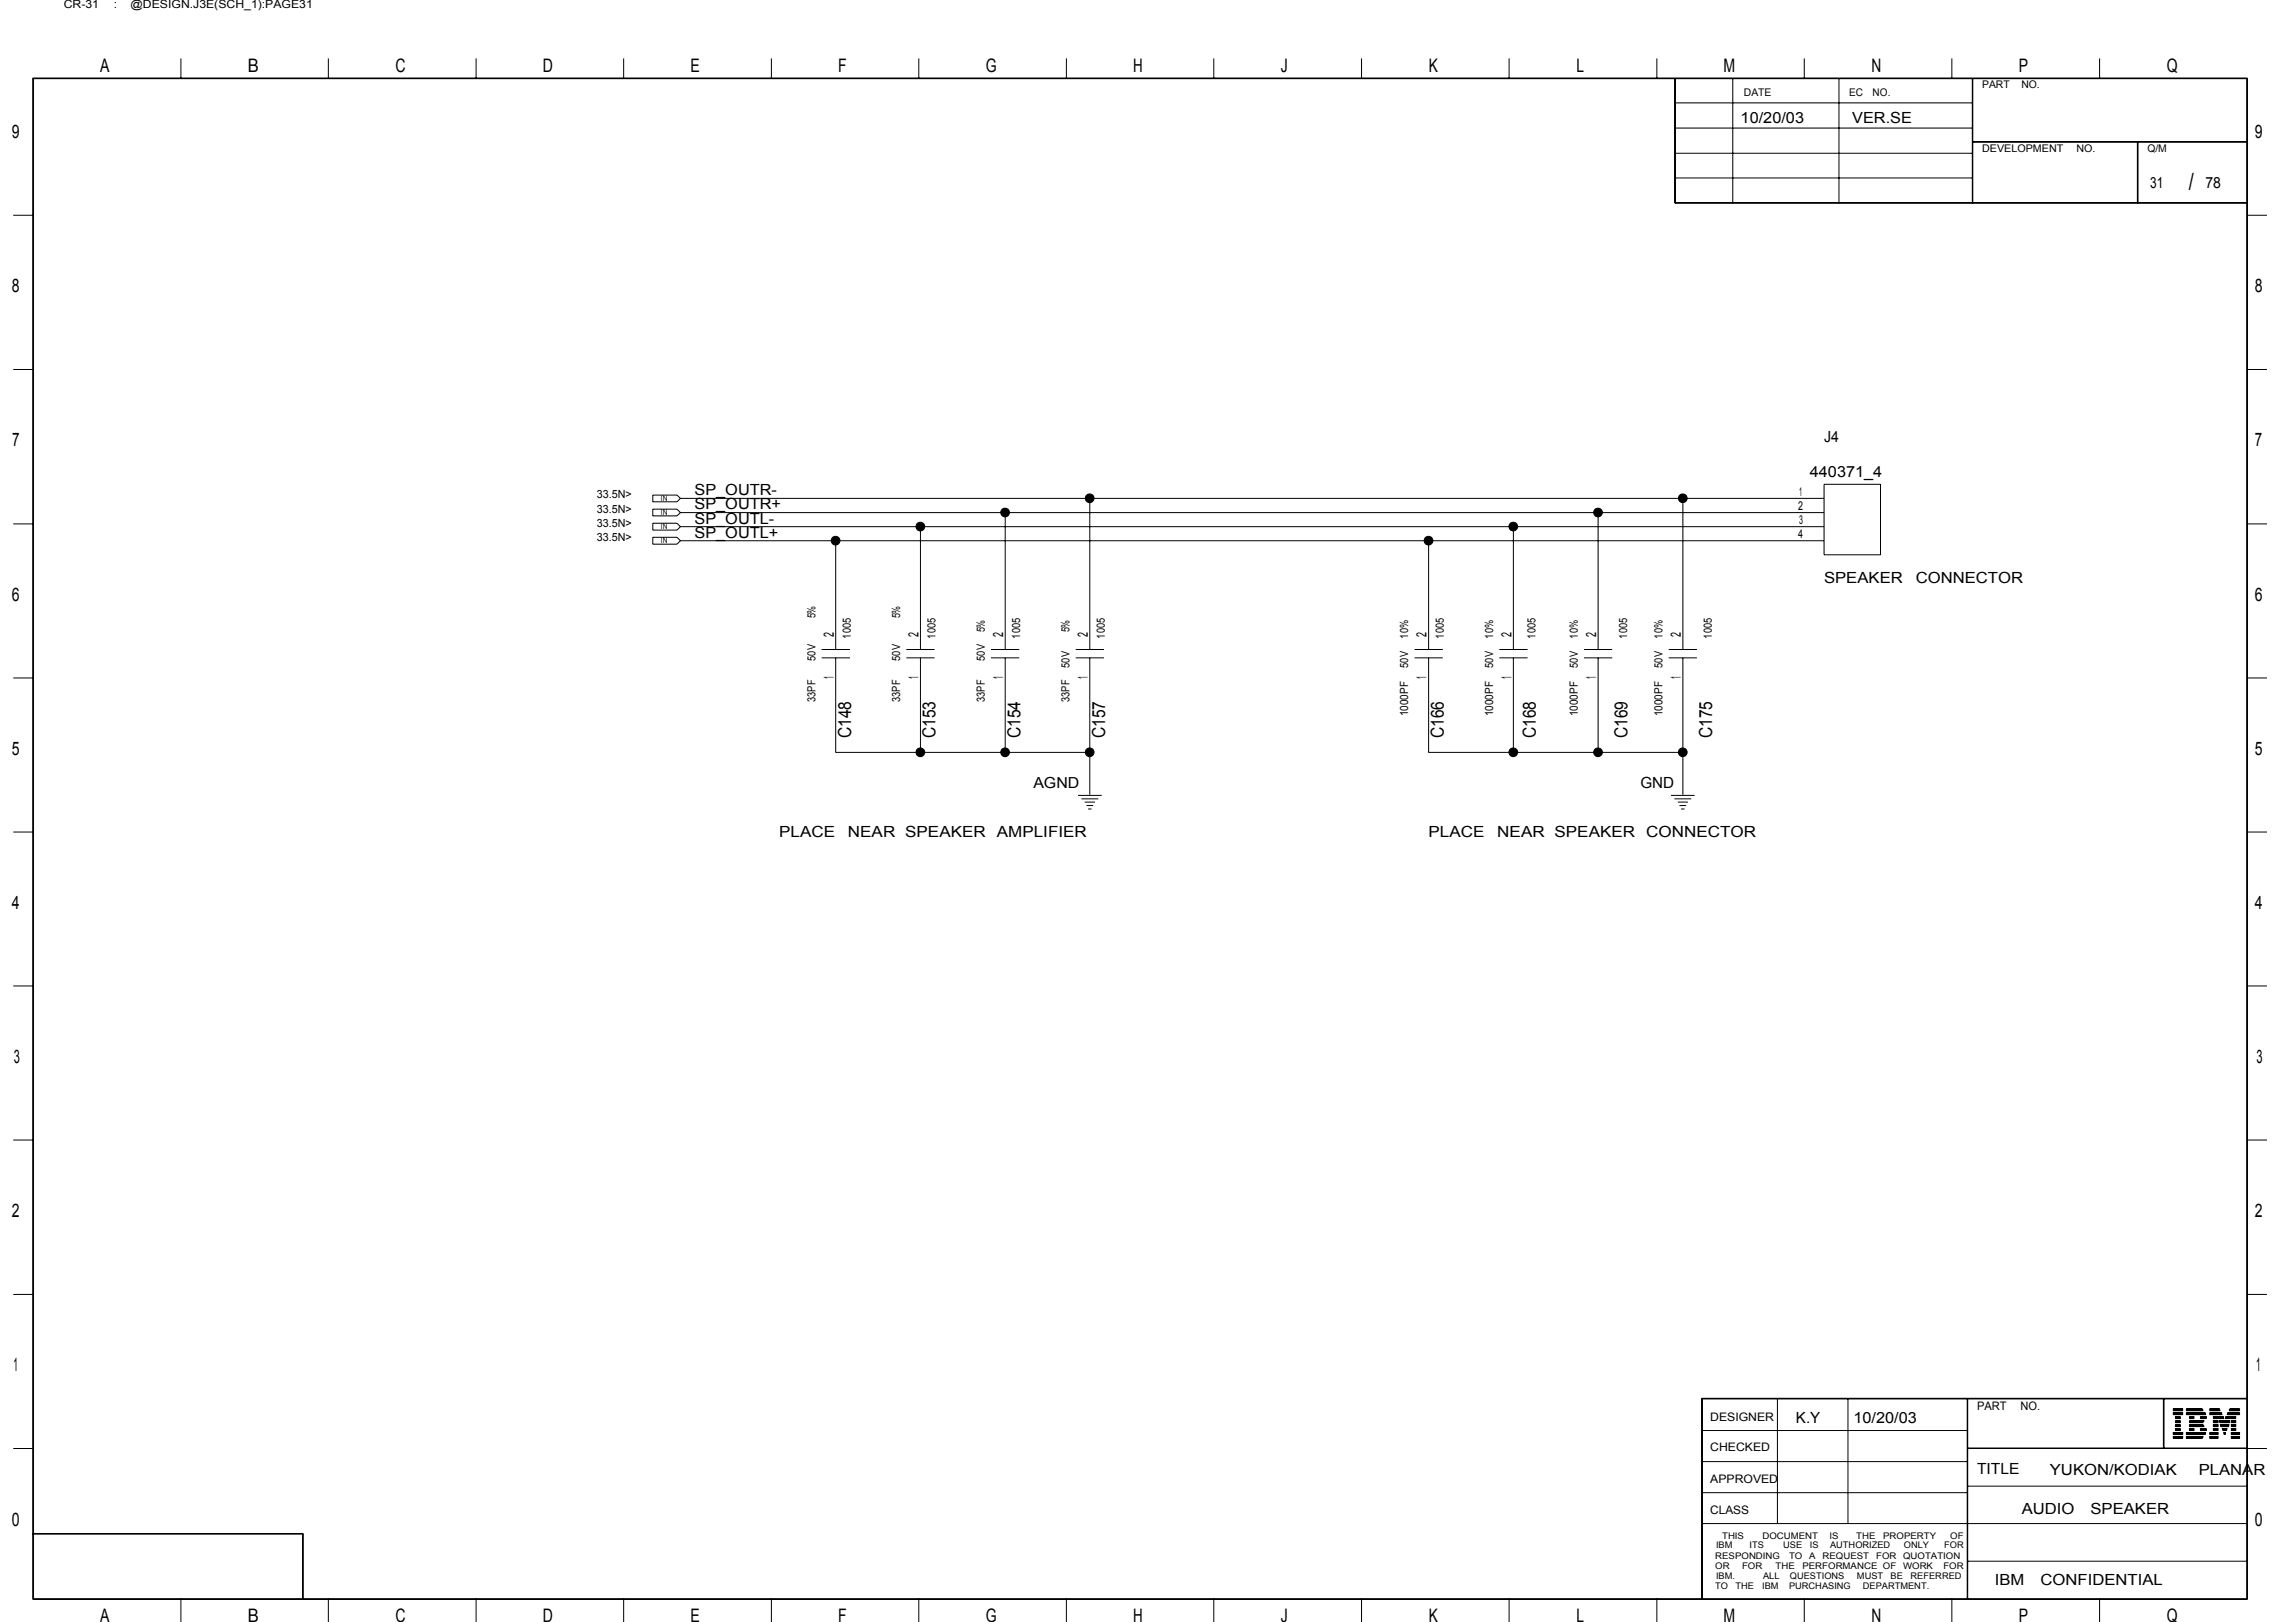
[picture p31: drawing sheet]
<svg xmlns="http://www.w3.org/2000/svg" width="297mm" height="210mm" viewBox="0 0 297 210" stroke-linecap="round" stroke-linejoin="round" font-family="sans-serif">
<defs><g id="words">
<text font-size="3.1" x="283.2" y="24.6">/</text>
<g font-size="2.4">
<text x="13" y="9.4">A</text>
<text x="32" y="9.4">B</text>
<text x="51.2" y="9.4">C</text>
<text x="70.2" y="9.4">D</text>
<text x="89.3" y="9.4">E</text>
<text x="108.4" y="9.4">F</text>
<text x="127.5" y="9.4">G</text>
<text x="146.6" y="9.4">H</text>
<text x="165.7" y="9.4">J</text>
<text x="184.8" y="9.4">K</text>
<text x="203.9" y="9.4">L</text>
<text x="223" y="9.4">M</text>
<text x="242.1" y="9.4">N</text>
<text x="261.2" y="9.4">P</text>
<text x="280.3" y="9.4">Q</text>
<text x="1.5" y="17.9">9</text>
<text x="291.7" y="17.9">9</text>
<text x="1.5" y="37.8">8</text>
<text x="291.7" y="37.8">8</text>
<text x="1.6" y="57.8">7</text>
<text x="291.7" y="57.8">7</text>
<text x="1.5" y="77.7">6</text>
<text x="291.7" y="77.7">6</text>
<text x="1.5" y="97.7">5</text>
<text x="291.7" y="97.7">5</text>
<text x="1.5" y="117.6">4</text>
<text x="291.7" y="117.6">4</text>
<text x="1.8" y="137.5">3</text>
<text x="291.9" y="137.5">3</text>
<text x="1.5" y="157.5">2</text>
<text x="291.7" y="157.5">2</text>
<text x="1.8" y="177.5">1</text>
<text x="291.9" y="177.5">1</text>
<text x="1.5" y="197.4">0</text>
<text x="291.7" y="197.4">0</text>
<text x="13" y="209.9">A</text>
<text x="32" y="209.9">B</text>
<text x="51.2" y="209.9">C</text>
<text x="70.2" y="209.9">D</text>
<text x="89.3" y="209.9">E</text>
<text x="108.4" y="209.9">F</text>
<text x="127.5" y="209.9">G</text>
<text x="146.6" y="209.9">H</text>
<text x="165.7" y="209.9">J</text>
<text x="184.8" y="209.9">K</text>
<text x="203.9" y="209.9">L</text>
<text x="223" y="209.9">M</text>
<text x="242.1" y="209.9">N</text>
<text x="261.2" y="209.9">P</text>
<text x="280.3" y="209.9">Q</text>
</g>
<g font-size="2.3">
<text x="110.1" y="95.5" transform="rotate(-90 110.1 95.5)">C148</text>
<text x="121" y="95.5" transform="rotate(-90 121 95.5)">C153</text>
<text x="132" y="95.5" transform="rotate(-90 132 95.5)">C154</text>
<text x="143" y="95.5" transform="rotate(-90 143 95.5)">C157</text>
<text x="186.8" y="95.5" transform="rotate(-90 186.8 95.5)">C166</text>
<text x="198.7" y="95.5" transform="rotate(-90 198.7 95.5)">C168</text>
<text x="210.6" y="95.5" transform="rotate(-90 210.6 95.5)">C169</text>
<text x="221.5" y="95.5" transform="rotate(-90 221.5 95.5)">C175</text>
</g>
<g font-size="2">
<text x="225.2" y="15.9">10/20/03</text>
<text x="239.6" y="15.9">VER.SE</text>
<text x="278.2" y="24.3">31</text>
<text x="285.3" y="24.3">78</text>
<text x="236" y="57.2">J4</text>
<text x="89.8" y="64.1">SP_OUTR-</text>
<text x="89.8" y="65.9">SP_OUTR+</text>
<text x="234.1" y="61.7">440371_4</text>
<text x="89.8" y="69.6">SP_OUTL+</text>
<text x="89.8" y="67.8">SP_OUTL-</text>
<text x="236" y="75.4">SPEAKER</text>
<text x="247.8" y="75.4">CONNECTOR</text>
<text x="133.7" y="101.9">AGND</text>
<text x="212.2" y="101.9">GND</text>
<text x="100.8" y="108.3">PLACE</text>
<text x="109.7" y="108.3">NEAR SPEAKER</text>
<text x="129" y="108.3">AMPLIFIER</text>
<text x="184.8" y="108.3">PLACE</text>
<text x="193.7" y="108.3">NEAR SPEAKER</text>
<text x="213" y="108.3">CONNECTOR</text>
<text x="232.3" y="184.1">K.Y</text>
<text x="239.8" y="184.1">10/20/03</text>
<text x="255.8" y="190.8">TITLE</text>
<text x="265.2" y="190.9">YUKON/KODIAK</text>
<text x="284.5" y="190.9">PLANAR</text>
<text x="261.6" y="196">AUDIO</text>
<text x="270.4" y="196">SPEAKER</text>
<text x="258.1" y="205.1">IBM</text>
<text x="264" y="205.1">CONFIDENTIAL</text>
</g>
<g font-size="1.8">
<text x="107.9" y="82.4" transform="rotate(-90 107.9 82.4)">2</text>
<text x="118.8" y="82.4" transform="rotate(-90 118.8 82.4)">2</text>
<text x="129.8" y="82.4" transform="rotate(-90 129.8 82.4)">2</text>
<text x="140.7" y="82.4" transform="rotate(-90 140.7 82.4)">2</text>
<text x="184.6" y="82.4" transform="rotate(-90 184.6 82.4)">2</text>
<text x="195.5" y="82.4" transform="rotate(-90 195.5 82.4)">2</text>
<text x="206.5" y="82.4" transform="rotate(-90 206.5 82.4)">2</text>
<text x="217.4" y="82.4" transform="rotate(-90 217.4 82.4)">2</text>
<text x="107.9" y="87.8" transform="rotate(-90 107.9 87.8)">1</text>
<text x="118.8" y="87.8" transform="rotate(-90 118.8 87.8)">1</text>
<text x="129.8" y="87.8" transform="rotate(-90 129.8 87.8)">1</text>
<text x="140.7" y="87.8" transform="rotate(-90 140.7 87.8)">1</text>
<text x="184.6" y="87.8" transform="rotate(-90 184.6 87.8)">1</text>
<text x="195.5" y="87.8" transform="rotate(-90 195.5 87.8)">1</text>
<text x="206.5" y="87.8" transform="rotate(-90 206.5 87.8)">1</text>
<text x="217.4" y="87.8" transform="rotate(-90 217.4 87.8)">1</text>
</g>
<g font-size="1.6">
<text x="232.6" y="66">2</text>
<text x="232.7" y="64.1">1</text>
<text x="232.6" y="69.6">4</text>
<text x="232.8" y="67.8">3</text>
</g>
<g font-size="1.5">
<text x="8.3" y="1">CR-31</text>
<text x="14.7" y="1">:</text>
<text x="16.9" y="1">@DESIGN.J3E(SCH_1):PAGE31</text>
<text x="77.2" y="64.5">33.5N&gt;</text>
<text x="77.2" y="66.3">33.5N&gt;</text>
<text x="77.2" y="70">33.5N&gt;</text>
<text x="77.2" y="68.2">33.5N&gt;</text>
<text x="105.5" y="80" transform="rotate(-90 105.5 80)">5%</text>
<text x="110.1" y="82.7" transform="rotate(-90 110.1 82.7)">1005</text>
<text x="116.5" y="80" transform="rotate(-90 116.5 80)">5%</text>
<text x="121" y="82.7" transform="rotate(-90 121 82.7)">1005</text>
<text x="127.4" y="81.9" transform="rotate(-90 127.4 81.9)">5%</text>
<text x="132" y="82.7" transform="rotate(-90 132 82.7)">1005</text>
<text x="138.4" y="81.9" transform="rotate(-90 138.4 81.9)">5%</text>
<text x="142.9" y="82.7" transform="rotate(-90 142.9 82.7)">1005</text>
<text x="182.2" y="82.7" transform="rotate(-90 182.2 82.7)">10%</text>
<text x="186.8" y="82.7" transform="rotate(-90 186.8 82.7)">1005</text>
<text x="193.2" y="82.7" transform="rotate(-90 193.2 82.7)">10%</text>
<text x="198.6" y="82.7" transform="rotate(-90 198.6 82.7)">1005</text>
<text x="204.1" y="82.7" transform="rotate(-90 204.1 82.7)">10%</text>
<text x="210.5" y="82.7" transform="rotate(-90 210.5 82.7)">1005</text>
<text x="215.1" y="82.7" transform="rotate(-90 215.1 82.7)">10%</text>
<text x="221.5" y="82.7" transform="rotate(-90 221.5 82.7)">1005</text>
<text x="105.5" y="85.5" transform="rotate(-90 105.5 85.5)">50V</text>
<text x="116.5" y="85.5" transform="rotate(-90 116.5 85.5)">50V</text>
<text x="127.4" y="85.5" transform="rotate(-90 127.4 85.5)">50V</text>
<text x="138.4" y="86.4" transform="rotate(-90 138.4 86.4)">50V</text>
<text x="182.2" y="86.4" transform="rotate(-90 182.2 86.4)">50V</text>
<text x="193.2" y="86.4" transform="rotate(-90 193.2 86.4)">50V</text>
<text x="204.1" y="86.4" transform="rotate(-90 204.1 86.4)">50V</text>
<text x="215.1" y="86.4" transform="rotate(-90 215.1 86.4)">50V</text>
<text x="105.5" y="90.8" transform="rotate(-90 105.5 90.8)">33PF</text>
<text x="116.5" y="90.8" transform="rotate(-90 116.5 90.8)">33PF</text>
<text x="127.4" y="90.8" transform="rotate(-90 127.4 90.8)">33PF</text>
<text x="138.4" y="90.8" transform="rotate(-90 138.4 90.8)">33PF</text>
<text x="182.2" y="92.7" transform="rotate(-90 182.2 92.7)">1000PF</text>
<text x="193.2" y="92.7" transform="rotate(-90 193.2 92.7)">1000PF</text>
<text x="204.1" y="92.7" transform="rotate(-90 204.1 92.7)">1000PF</text>
<text x="215.1" y="92.7" transform="rotate(-90 215.1 92.7)">1000PF</text>
<text x="221.3" y="183.8">DESIGNER</text>
<text x="255.8" y="182.5">PART</text>
<text x="261.4" y="182.5">NO.</text>
<text x="221.3" y="191.9">APPROVED</text>
<text x="221.3" y="187.8">CHECKED</text>
<text x="221.3" y="195.9">CLASS</text>
</g>
<g font-size="1.4">
<text x="256.4" y="11.4">PART</text>
<text x="261.5" y="11.4">NO.</text>
<text x="225.6" y="12.4">DATE</text>
<text x="239.2" y="12.4">EC</text>
<text x="242.3" y="12.4">NO.</text>
<text x="256.4" y="19.7">DEVELOPMENT</text>
<text x="268.6" y="19.7">NO.</text>
<text x="277.8" y="19.7">Q/M</text>
</g>
<g font-size="1.2">
<text x="221.9" y="203">OR</text>
<text x="221.9" y="201.7">RESPONDING</text>
<text x="222" y="200.4">IBM</text>
<text x="222.8" y="199.1">THIS</text>
<text x="225.4" y="203">FOR</text>
<text x="226.4" y="200.4">ITS</text>
<text x="228" y="199.1">DOCUMENT</text>
<text x="229.7" y="203">THE</text>
<text x="230.7" y="200.4">USE</text>
<text x="231.5" y="201.7">TO</text>
<text x="233.2" y="203">PERFORMANCE OF</text>
<text x="234.1" y="201.7">A</text>
<text x="234.2" y="200.4">IS</text>
<text x="235.8" y="201.7">REQUEST</text>
<text x="236.7" y="199.1">IS</text>
<text x="236.8" y="200.4">AUTHORIZED</text>
<text x="240.2" y="199.1">THE</text>
<text x="242.7" y="201.7">FOR</text>
<text x="243.6" y="199.1">PROPERTY</text>
<text x="246.2" y="203">WORK</text>
<text x="246.2" y="201.7">QUOTATION</text>
<text x="246.3" y="200.4">ONLY</text>
<text x="251.4" y="203">FOR</text>
<text x="251.5" y="200.4">FOR</text>
<text x="252.3" y="199.1">OF</text>
<text x="221.9" y="205.6">TO</text>
<text x="222" y="204.3">IBM.</text>
<text x="224.5" y="205.6">THE</text>
<text x="228" y="205.6">IBM</text>
<text x="228.1" y="204.3">ALL</text>
<text x="231.5" y="205.6">PURCHASING</text>
<text x="231.6" y="204.3">QUESTIONS</text>
<text x="240.2" y="204.3">MUST</text>
<text x="241" y="205.6">DEPARTMENT.</text>
<text x="244.6" y="204.3">BE</text>
<text x="247.2" y="204.3">REFERRED</text>
</g>
<g font-size="1">
<text x="85.5" y="64.8">IN</text>
<text x="85.5" y="70.3">IN</text>
<text x="85.5" y="68.4">IN</text>
<text x="85.5" y="66.6">IN</text>
</g>
</g></defs>
<g fill="none" stroke="#000" stroke-width=".13">
<path d="M4.2 10.1h286.6v196.9h-286.6zM4.3 10.2h286.4v196.7h-286.4zM23.4 7.6v2.5M42.5 7.6v2.5M61.6 7.6v2.5M80.7 7.6v2.5M99.8 7.6v2.5M118.9 7.6v2.5M138 7.6v2.5M157 7.6v2.5M176.1 7.6v2.5M195.2 7.6v2.5"/>
<path d="M214.4 7.6v2.5M216.7 10.1v16.2h74.1M216.7 19.8h38.5M216.7 16.6h38.5M216.7 13.3h38.5M216.7 10.1v16.2M224.2 10.1v16.2M233.4 7.6v2.5M237.9 10.1v16.2M252.5 7.6v2.5M255.2 10.1v16.2M255.2 18.4h35.6"/>
<path d="M255.2 18.3h35.6M271.6 7.6v2.5M276.5 18.4v7.9M276.6 18.4v7.9M1.7 27.9h2.5M216.7 26.2h74.1M216.7 23h38.5M290.8 27.9h2.5M1.7 47.8h2.5M290.8 47.8h2.5M1.7 67.8h2.5M84.5 65.9h3.1l.4 .4-.4 .5h-3.1z"/>
<path d="M84.5 64.1h3.1l.4 .4-.4 .4h-3.1zM84.5 67.7h3.1l.4 .5-.4 .4h-3.1zM84.5 69.5h3.1l.4 .5-.4 .4h-3.1zM88 64.5h148M88 66.3h148M88 68.2h148M88 70h148M108.1 70v14.1M119.1 68.2v15.9M130 66.3v17.8M141 64.5v19.6M184.8 70v14.1"/>
<path d="M195.8 68.2v15.9M206.8 66.3v17.8M217.7 64.5v19.6M236 62.7h7.3v9.1h-7.3zM290.8 67.8h2.5M1.7 87.7h2.5M106.3 85.1h3.7M106.3 84.1h3.7M108.1 85.1v12.3h32.9M117.3 85.1h3.6M117.3 84.1h3.6M119.1 85.1v12.3"/>
<path d="M128.2 85.1h3.7M128.2 84.1h3.7M130 85.1v12.3M139.2 85.1h3.6M139.2 84.1h3.6M141 85.1v17.7M183 85.1h3.7M183 84.1h3.7M184.8 85.1v12.3h32.9M194 85.1h3.6M194 84.1h3.6M195.8 85.1v12.3"/>
<path d="M204.9 85.1h3.7M204.9 84.1h3.7M206.8 85.1v12.3M215.9 85.1h3.6M215.9 84.1h3.6M217.7 85.1v17.7M290.8 87.7h2.5M1.7 107.7h2.5M139.5 102.9h3M139.9 103.4h2.2M140.3 103.8h1.4M140.6 104.2h.8"/>
<path d="M140.8 104.7h.4M216.2 102.9h3M216.6 103.4h2.2M217.1 103.8h1.3M217.3 104.2h.8M217.5 104.7h.4M290.8 107.7h2.5M1.7 127.6h2.5M290.8 127.6h2.5M1.7 147.5h2.5M290.8 147.5h2.5M1.7 167.5h2.5"/>
<path d="M290.8 167.5h2.5M1.7 187.5h2.5M4.2 198.5h35v8.4M4.2 198.5h35M39.2 198.5v8.4M220.2 185.1h34.3M220.2 181h70.6M220.2 197.2h70.6M220.2 193.2h34.3M220.2 189.1h34.3M220.2 181v25.9M230 181v16.2"/>
<path d="M239.1 181v16.2M254.5 181v25.9M254.5 192.3h36.3M254.5 187.4h36.3M254.5 187.5h38.8M254.6 181v25.9M279.9 181v6.5M280 181v6.5M281.1 182.3l1.3 .1zM281.1 182.4l1.3 .1zM281.1 182.5l1.3 .1zM281.1 182.8l1.3 .1z"/>
<path d="M281.1 182.9l1.3 .1zM281.1 183l1.3 .1zM281.1 185.4h1.3zM281.1 185.5h1.3v.1h-1.3zM281.1 185.9h1.3v.1h-1.3zM281.1 186.1h.1M281.1 185.6h1.3M281.1 186.1h1.3M281.1 186h1.3M281.4 183.3l.7 .1zM281.4 183.5h.7zM281.4 183.6h.7z"/>
<path d="M281.4 183.9h.7zM281.4 184.1h.7zM281.4 184.4h.7zM281.4 184.5h.7zM281.4 184.6h.7zM281.4 184.9h.7zM281.4 185h.7zM281.4 185.1h.7zM281.4 184h.1M281.4 184h.7M282.1 184h.1M282.4 186.1h.1"/>
<path d="M282.8 182.3l2.1 .1zM282.8 182.4l2.2 .1zM282.8 182.5l2.2 .1zM282.8 182.8l2.5 .1zM282.8 182.9l2.5 .1zM282.8 183l2.6 .1zM282.8 185.4h2.6zM282.8 185.6h2.5v-.1h-2.5v.1h2.5h-2.5M282.8 186h2.2v-.1h-2.2v.1h2.2h-2.2M282.8 186.1h.1M282.8 186.1h2.1M283.2 184.1h1.8z"/>
<path d="M283.2 184.4h1.8zM283.2 183.9h2zM283.2 184.6h2zM283.2 183.3l.7 .1zM283.2 183.5h.7zM283.2 183.6h.7zM283.2 184h.1M283.2 184.5h1.9zM283.2 184.9h.7zM283.2 185h.7zM283.2 185.1h.7zM283.2 184h1.9"/>
<path d="M284.7 183.3l.8 .1zM284.7 183.5h.8zM284.7 185h.8zM284.7 185.1h.8zM284.7 183.6h.7zM284.7 184.9h.7zM284.9 186.1h.1M285.1 184h.1M285.9 185.4h1.1zM285.9 185.5h1.1v.1h-1.1zM285.9 185.9h1.1v.1h-1.1zM285.9 182.3l1.3 .1z"/>
<path d="M285.9 182.4l1.3 .1zM285.9 182.5l1.3 .1zM285.9 182.8l1.5 .1zM285.9 182.9l1.5 .1zM285.9 183l1.6 .1zM285.9 186.1h.1M285.9 185.6h1.1M285.9 186.1h1.1M285.9 186h1.1M286.3 183.9h.7zM286.3 184.1h.7zM286.3 184.4h.7z"/>
<path d="M286.3 184.5h.7zM286.3 184.6h.7zM286.3 184.9h.7zM286.3 185h.7zM286.3 185.1h.7zM286.3 183.6h1.4zM286.3 183.5h1.4zM286.3 183.3l1.4 .1zM286.3 184h.1M286.3 184h.7M287 184h.1M287 186.1h.1"/>
<path d="M287.1 183.9h1.4zM287.1 184h.1M287.1 184h1.4M287.2 184.1h1.3zM287.2 184.4h1.2zM287.3 184.5h1zM287.3 184.6h1zM287.5 184.9h.6zM287.5 185h.6zM287.6 185.1h.5zM287.7 185.4h.2zM287.7 185.5h.2v.1h-.2z"/>
<path d="M287.7 185.6h.2zM287.9 183.6h1.4zM287.9 183.3l1.4 .1zM287.9 183.5h1.4zM288.1 183l1.6 .1zM288.2 182.8l1.5 .1zM288.2 182.9l1.5 .1zM288.4 182.4l1.3 .1zM288.4 182.5l1.3 .1zM288.5 182.3l1.2 .1zM288.5 184h.1M288.6 185.4h1.1z"/>
<path d="M288.6 185.5h1.1v.1h-1.1zM288.6 185.9h1.1v.1h-1.1zM288.6 183.9h.7zM288.6 184h.1M288.6 184.1h.7zM288.6 184.4h.7zM288.6 184.5h.7zM288.6 184.6h.7zM288.6 184.9h.7zM288.6 185h.7zM288.6 185.1h.7zM288.6 186.1h.1"/>
<path d="M288.6 185.6h1.1M288.6 186.1h1.1M288.6 186h1.1M288.6 184h.7M289.3 184h.1M289.7 186.1h.1M290.8 181h-70.6v25.9M23.4 206.9v3M42.5 206.9v3M61.6 206.9v3M80.7 206.9v3M99.8 206.9v3"/>
<path d="M118.9 206.9v3M138 206.9v3M157 206.9v3M176.1 206.9v3M195.2 206.9v3M214.4 206.9v3M233.4 206.9v3M252.5 206.9v3M254.5 202h36.3M271.6 206.9v3"/>
</g>
<g fill="#000" stroke="#000" stroke-width=".13">
<circle cx="108.1" cy="70" r=".57"/>
<circle cx="119.1" cy="68.1" r=".57"/>
<circle cx="130" cy="66.3" r=".57"/>
<circle cx="141" cy="64.5" r=".57"/>
<circle cx="184.8" cy="70" r=".57"/>
<circle cx="195.8" cy="68.1" r=".57"/>
<circle cx="206.7" cy="66.3" r=".57"/>
<circle cx="217.7" cy="64.5" r=".57"/>
<circle cx="119.1" cy="97.4" r=".57"/>
<circle cx="130" cy="97.4" r=".57"/>
<circle cx="141" cy="97.4" r=".57"/>
<circle cx="195.8" cy="97.4" r=".57"/>
<circle cx="206.7" cy="97.4" r=".57"/>
<circle cx="217.7" cy="97.4" r=".57"/>
</g>
<use href="#words"/>
</svg>
